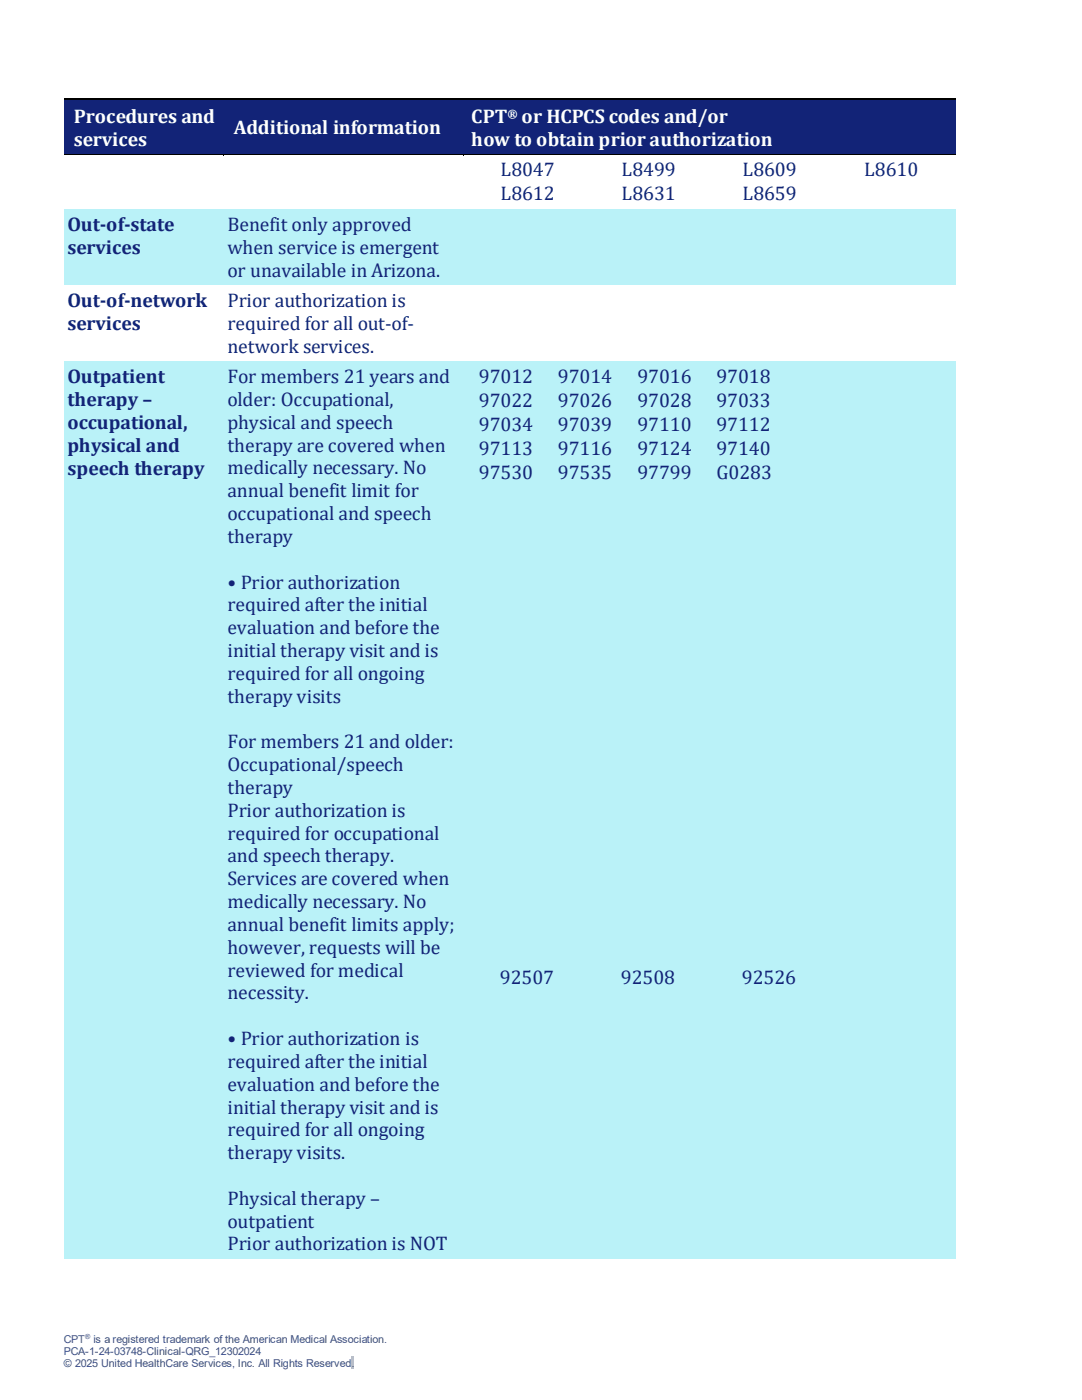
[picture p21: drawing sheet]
<svg xmlns="http://www.w3.org/2000/svg" width="216mm" height="279mm" viewBox="0 0 216 279" stroke-linecap="round" stroke-linejoin="round" font-family="sans-serif">
<defs><g id="words">
<g font-size="3.9" fill="#fff">
<text x="14.7" y="24.5">Procedures and</text>
<text x="14.7" y="29.1">services</text>
<text x="46.6" y="26.8">Additional information</text>
<text x="94" y="24.5">CPT</text>
<text x="94" y="29.1">how to obtain prior authorization</text>
<text x="104.1" y="24.5">or HCPCS codes and/or</text>
</g>
<g font-size="3.9" fill="#122377">
<text x="99.9" y="35.1">L8047</text>
<text x="124" y="35.1">L8499</text>
<text x="148.2" y="35.1">L8609</text>
<text x="172.4" y="35.1">L8610</text>
<text x="99.9" y="39.9">L8612</text>
<text x="124" y="39.9">L8631</text>
<text x="148.2" y="39.9">L8659</text>
<text x="13.5" y="46.1">Out-of-state</text>
<text x="45.4" y="46.1">Benefit only approved</text>
<text x="13.5" y="50.7">services</text>
<text x="45.4" y="50.7">when service is emergent</text>
<text x="45.4" y="55.3">or unavailable in Arizona.</text>
<text x="13.5" y="61.4">Out-of-network</text>
<text x="13.5" y="65.9">services</text>
<text x="45.4" y="61.4">Prior authorization is</text>
<text x="45.4" y="65.9">required for all out-of-</text>
<text x="45.4" y="70.4">network services.</text>
<text x="13.5" y="76.5">Outpatient</text>
<text x="45.4" y="76.5">For members 21 years and</text>
<text x="95.6" y="76.5">97012</text>
<text x="111.3" y="76.5">97014</text>
<text x="127.2" y="76.5">97016</text>
<text x="143" y="76.5">97018</text>
<text x="13.5" y="81.1">therapy –</text>
<text x="45.4" y="81.1">older: Occupational,</text>
<text x="95.6" y="81.3">97022</text>
<text x="111.3" y="81.3">97026</text>
<text x="127.2" y="81.3">97028</text>
<text x="143" y="81.3">97033</text>
<text x="13.5" y="85.6">occupational,</text>
<text x="45.4" y="85.6">physical and speech</text>
<text x="95.6" y="86">97034</text>
<text x="111.3" y="86">97039</text>
<text x="127.2" y="86">97110</text>
<text x="143" y="86">97112</text>
<text x="13.5" y="90.2">physical and</text>
<text x="13.5" y="94.8">speech therapy</text>
<text x="45.4" y="90.2">therapy are covered when</text>
<text x="45.4" y="94.7">medically necessary. No</text>
<text x="95.6" y="90.8">97113</text>
<text x="95.6" y="95.5">97530</text>
<text x="111.3" y="90.8">97116</text>
<text x="111.3" y="95.5">97535</text>
<text x="127.2" y="90.8">97124</text>
<text x="127.2" y="95.5">97799</text>
<text x="143" y="90.8">97140</text>
<text x="143" y="95.5">G0283</text>
<text x="45.4" y="99.2">annual benefit limit for</text>
<text x="45.4" y="103.8">occupational and speech</text>
<text x="45.4" y="108.4">therapy</text>
<text x="45.4" y="117.5">• Prior authorization</text>
<text x="45.4" y="122">required after the initial</text>
<text x="45.4" y="126.6">evaluation and before the</text>
<text x="45.4" y="131.1">initial therapy visit and is</text>
<text x="45.4" y="135.7">required for all ongoing</text>
<text x="45.4" y="140.3">therapy visits</text>
<text x="45.4" y="149.3">For members 21 and older:</text>
<text x="45.4" y="153.9">Occupational/speech</text>
<text x="45.4" y="158.4">therapy</text>
<text x="45.4" y="163">Prior authorization is</text>
<text x="45.4" y="167.6">required for occupational</text>
<text x="45.4" y="172">and speech therapy.</text>
<text x="45.4" y="176.6">Services are covered when</text>
<text x="45.4" y="181.2">medically necessary. No</text>
<text x="45.4" y="185.8">annual benefit limits apply;</text>
<text x="45.4" y="190.3">however, requests will be</text>
<text x="45.4" y="194.9">reviewed for medical</text>
<text x="99.8" y="196.3">92507</text>
<text x="123.9" y="196.3">92508</text>
<text x="148" y="196.3">92526</text>
<text x="45.4" y="199.4">necessity.</text>
<text x="45.4" y="208.5">• Prior authorization is</text>
<text x="45.4" y="213.1">required after the initial</text>
<text x="45.4" y="217.7">evaluation and before the</text>
<text x="45.4" y="222.2">initial therapy visit and is</text>
<text x="45.4" y="226.7">required for all ongoing</text>
<text x="45.4" y="231.2">therapy visits.</text>
<text x="45.4" y="240.4">Physical therapy –</text>
<text x="45.4" y="245">outpatient</text>
<text x="45.4" y="249.4">Prior authorization is NOT</text>
</g>
<text font-size="2.4" fill="#fff" x="101.3" y="23.6">®</text>
<g font-size="2.2" fill="#44546a">
<text x="12.7" y="268">CPT</text>
<text x="18.7" y="268">is a registered trademark of the American Medical Association.</text>
<text x="12.7" y="270.4">PCA-1-24-03748-Clinical-QRG_12302024</text>
<text x="12.7" y="272.8">© 2025 United HealthCare Services, Inc. All Rights Reserved</text>
<text x="70.1" y="272.8">.</text>
</g>
<text font-size="1.4" fill="#44546a" x="17" y="267.2">®</text>
</g></defs>
<path d="M70.1 270.8h.6v2.4h-.6z" fill-rule="evenodd" fill="#ff0"/>
<g fill="#122377">
<path d="M12.7 20.1h31.9v10.7h-31.9z" fill-rule="evenodd"/>
<path d="M13.5 20.8h30.3v4.6h-30.3z" fill-rule="evenodd"/>
<path d="M13.5 25.4h30.3v4.6h-30.3z" fill-rule="evenodd"/>
<path d="M44.6 20.1h47.8v10.7h-47.8z" fill-rule="evenodd"/>
<path d="M45.4 23.1h46.2v4.6h-46.2z" fill-rule="evenodd"/>
<path d="M92.4 20.1h98.2v10.7h-98.2z" fill-rule="evenodd"/>
<path d="M93.2 20.8h96.6v4.6h-96.6z" fill-rule="evenodd"/>
<path d="M93.2 25.4h96.6v4.6h-96.6z" fill-rule="evenodd"/>
</g>
<path d="M12.7 19.8h31.9" fill="none" stroke="#000" stroke-width=".25"/>
<g fill="#122377">
<path d="M12.7 19.9h31.9v.9h-31.9z" fill-rule="evenodd"/>
<path d="M44.6 19.9h.3v.9h-.3z" fill-rule="evenodd"/>
</g>
<path d="M44.6 19.7h.3v.2h-.3z" fill-rule="evenodd" fill="#000"/>
<path d="M44.9 19.8h47.5" fill="none" stroke="#000" stroke-width=".25"/>
<g fill="#122377">
<path d="M44.9 19.9h47.5v.9h-47.5z" fill-rule="evenodd"/>
<path d="M92.4 19.9h.2v.9h-.2z" fill-rule="evenodd"/>
</g>
<path d="M92.4 19.7h.2v.2h-.2z" fill-rule="evenodd" fill="#000"/>
<path d="M92.6 19.8h98" fill="none" stroke="#000" stroke-width=".25"/>
<g fill="#122377">
<path d="M92.6 19.9h98v.9h-98z" fill-rule="evenodd"/>
<path d="M12.7 29.9h31.9v.7h-31.9z" fill-rule="evenodd"/>
<path d="M44.6 29.9h47.8v.7h-47.8z" fill-rule="evenodd"/>
<path d="M92.4 29.9h98.2v.7h-98.2z" fill-rule="evenodd"/>
</g>
<g fill="#fff">
<path d="M12.7 30.8h31.9v11h-31.9z" fill-rule="evenodd"/>
<path d="M44.6 30.8h47.8v11h-47.8z" fill-rule="evenodd"/>
<path d="M92.4 30.8h98.2v11h-98.2z" fill-rule="evenodd"/>
<path d="M93.2 31.5h24.1v4.7h-24.1z" fill-rule="evenodd"/>
<path d="M95.1 31.5h20.3v4.5h-20.3z" fill-rule="evenodd"/>
<path d="M117.3 31.5h24.1v4.7h-24.1z" fill-rule="evenodd"/>
<path d="M119.2 31.5h20.3v4.5h-20.3z" fill-rule="evenodd"/>
<path d="M141.4 31.5h24.3v4.7h-24.3z" fill-rule="evenodd"/>
<path d="M143.3 31.5h20.5v4.5h-20.5z" fill-rule="evenodd"/>
<path d="M165.7 31.5h24.1v4.7h-24.1z" fill-rule="evenodd"/>
<path d="M167.6 31.5h20.3v4.5h-20.3z" fill-rule="evenodd"/>
<path d="M93.2 36.2h24.1v4.8h-24.1z" fill-rule="evenodd"/>
<path d="M95.1 36.2h20.3v4.6h-20.3z" fill-rule="evenodd"/>
<path d="M117.3 36.2h24.1v4.8h-24.1z" fill-rule="evenodd"/>
<path d="M119.2 36.2h20.3v4.6h-20.3z" fill-rule="evenodd"/>
<path d="M141.4 36.2h24.3v4.8h-24.3z" fill-rule="evenodd"/>
<path d="M143.3 36.2h20.5v4.6h-20.5z" fill-rule="evenodd"/>
<path d="M165.7 36.2h24.1v4.8h-24.1z" fill-rule="evenodd"/>
</g>
<path d="M12.7 30.9h31.9" fill="none" stroke="#000" stroke-width=".25"/>
<g fill="#fff">
<path d="M12.7 31h31.9v.5h-31.9z" fill-rule="evenodd"/>
<path d="M44.6 31h.3v.5h-.3z" fill-rule="evenodd"/>
</g>
<path d="M44.6 30.8h.3v.2h-.3z" fill-rule="evenodd" fill="#000"/>
<path d="M44.9 30.9h47.5" fill="none" stroke="#000" stroke-width=".25"/>
<g fill="#fff">
<path d="M44.9 31h47.5v.5h-47.5z" fill-rule="evenodd"/>
<path d="M92.4 31h.2v.5h-.2z" fill-rule="evenodd"/>
</g>
<path d="M92.4 30.8h.2v.2h-.2z" fill-rule="evenodd" fill="#000"/>
<path d="M92.6 30.9h98" fill="none" stroke="#000" stroke-width=".25"/>
<g fill="#fff">
<path d="M92.6 31h98v.5h-98z" fill-rule="evenodd"/>
<path d="M12.7 41h31.9v.8h-31.9z" fill-rule="evenodd"/>
<path d="M44.6 41h47.8v.8h-47.8z" fill-rule="evenodd"/>
<path d="M92.4 41h98.2v.8h-98.2z" fill-rule="evenodd"/>
</g>
<g fill="#baf2f8">
<path d="M12.7 41.8h31.9v15.1h-31.9z" fill-rule="evenodd"/>
<path d="M13.5 42.6h30.3v4.4h-30.3z" fill-rule="evenodd"/>
<path d="M13.5 47h30.3v4.6h-30.3z" fill-rule="evenodd"/>
<path d="M13.5 51.6h30.3v4.6h-30.3z" fill-rule="evenodd"/>
<path d="M44.6 41.8h47.8v15.1h-47.8z" fill-rule="evenodd"/>
<path d="M45.4 42.6h46.2v4.4h-46.2z" fill-rule="evenodd"/>
<path d="M45.4 47h46.2v4.6h-46.2z" fill-rule="evenodd"/>
<path d="M45.4 51.6h46.2v4.6h-46.2z" fill-rule="evenodd"/>
<path d="M92.4 41.8h98.2v15.1h-98.2z" fill-rule="evenodd"/>
<path d="M93.2 42.6h96.6v4.4h-96.6z" fill-rule="evenodd"/>
<path d="M12.7 41.8h31.9v.8h-31.9z" fill-rule="evenodd"/>
<path d="M44.6 41.8h47.8v.8h-47.8z" fill-rule="evenodd"/>
<path d="M92.4 41.8h98.2v.8h-98.2z" fill-rule="evenodd"/>
<path d="M12.7 56.2h31.9v.7h-31.9z" fill-rule="evenodd"/>
<path d="M44.6 56.2h47.8v.7h-47.8z" fill-rule="evenodd"/>
<path d="M92.4 56.2h98.2v.7h-98.2z" fill-rule="evenodd"/>
</g>
<g fill="#fff">
<path d="M12.7 56.9h31.9v15.1h-31.9z" fill-rule="evenodd"/>
<path d="M13.5 57.7h30.3v4.6h-30.3z" fill-rule="evenodd"/>
<path d="M13.5 62.3h30.3v4.5h-30.3z" fill-rule="evenodd"/>
<path d="M44.6 56.9h47.8v15.1h-47.8z" fill-rule="evenodd"/>
<path d="M45.4 57.7h46.2v4.6h-46.2z" fill-rule="evenodd"/>
<path d="M45.4 62.3h46.2v4.5h-46.2z" fill-rule="evenodd"/>
<path d="M45.4 66.8h46.2v4.5h-46.2z" fill-rule="evenodd"/>
<path d="M92.4 56.9h98.2v15.1h-98.2z" fill-rule="evenodd"/>
<path d="M93.2 57.7h96.6v4.6h-96.6z" fill-rule="evenodd"/>
<path d="M12.7 56.9h31.9v.8h-31.9z" fill-rule="evenodd"/>
<path d="M44.6 56.9h47.8v.8h-47.8z" fill-rule="evenodd"/>
<path d="M92.4 56.9h98.2v.8h-98.2z" fill-rule="evenodd"/>
<path d="M12.7 71.3h31.9v.7h-31.9z" fill-rule="evenodd"/>
<path d="M44.6 71.3h47.8v.7h-47.8z" fill-rule="evenodd"/>
<path d="M92.4 71.3h98.2v.7h-98.2z" fill-rule="evenodd"/>
</g>
<g fill="#baf2f8">
<path d="M12.7 72h31.9v179.1h-31.9z" fill-rule="evenodd"/>
<path d="M13.5 72.8h30.3v4.6h-30.3z" fill-rule="evenodd"/>
<path d="M13.5 77.4h30.3v4.6h-30.3z" fill-rule="evenodd"/>
<path d="M13.5 82h30.3v4.5h-30.3z" fill-rule="evenodd"/>
<path d="M13.5 86.5h30.3v4.6h-30.3z" fill-rule="evenodd"/>
<path d="M13.5 91.1h30.3v6h-30.3z" fill-rule="evenodd"/>
<path d="M13.5 97.1h30.3v5.9h-30.3z" fill-rule="evenodd"/>
<path d="M13.5 103h30.3v5.9h-30.3z" fill-rule="evenodd"/>
<path d="M13.5 108.9h30.3v6h-30.3z" fill-rule="evenodd"/>
<path d="M13.5 114.9h30.3v5.9h-30.3z" fill-rule="evenodd"/>
<path d="M13.5 120.8h30.3v6h-30.3z" fill-rule="evenodd"/>
<path d="M13.5 126.8h30.3v6h-30.3z" fill-rule="evenodd"/>
<path d="M13.5 132.8h30.3v6h-30.3z" fill-rule="evenodd"/>
<path d="M13.5 138.8h30.3v5.9h-30.3z" fill-rule="evenodd"/>
<path d="M13.5 144.7h30.3v6h-30.3z" fill-rule="evenodd"/>
<path d="M13.5 150.7h30.3v6h-30.3z" fill-rule="evenodd"/>
<path d="M13.5 156.7h30.3v5.9h-30.3z" fill-rule="evenodd"/>
<path d="M13.5 162.6h30.3v6h-30.3z" fill-rule="evenodd"/>
<path d="M13.5 168.6h30.3v6h-30.3z" fill-rule="evenodd"/>
<path d="M13.5 174.6h30.3v6h-30.3z" fill-rule="evenodd"/>
<path d="M13.5 180.6h30.3v5.9h-30.3z" fill-rule="evenodd"/>
<path d="M13.5 186.5h30.3v6h-30.3z" fill-rule="evenodd"/>
<path d="M13.5 192.5h30.3v5.8h-30.3z" fill-rule="evenodd"/>
<path d="M13.5 198.3h30.3v6h-30.3z" fill-rule="evenodd"/>
<path d="M44.6 72h47.8v179.1h-47.8z" fill-rule="evenodd"/>
<path d="M45.4 72.8h46.2v4.6h-46.2z" fill-rule="evenodd"/>
<path d="M45.4 77.4h46.2v4.6h-46.2z" fill-rule="evenodd"/>
<path d="M45.4 82h46.2v4.5h-46.2z" fill-rule="evenodd"/>
<path d="M45.4 86.5h46.2v4.6h-46.2z" fill-rule="evenodd"/>
<path d="M45.4 91.1h46.2v4.4h-46.2z" fill-rule="evenodd"/>
<path d="M45.4 95.5h46.2v4.6h-46.2z" fill-rule="evenodd"/>
<path d="M45.4 100.1h46.2v4.6h-46.2z" fill-rule="evenodd"/>
<path d="M45.4 104.7h46.2v4.6h-46.2z" fill-rule="evenodd"/>
<path d="M45.4 109.3h46.2v4.5h-46.2z" fill-rule="evenodd"/>
<path d="M45.4 113.8h46.2v4.6h-46.2z" fill-rule="evenodd"/>
<path d="M45.4 118.4h46.2v4.5h-46.2z" fill-rule="evenodd"/>
<path d="M45.4 122.9h46.2v4.5h-46.2z" fill-rule="evenodd"/>
<path d="M45.4 127.4h46.2v4.6h-46.2z" fill-rule="evenodd"/>
<path d="M45.4 132h46.2v4.6h-46.2z" fill-rule="evenodd"/>
<path d="M45.4 136.6h46.2v4.6h-46.2z" fill-rule="evenodd"/>
<path d="M45.4 141.2h46.2v4.5h-46.2z" fill-rule="evenodd"/>
<path d="M45.4 145.7h46.2v4.5h-46.2z" fill-rule="evenodd"/>
<path d="M45.4 150.2h46.2v4.6h-46.2z" fill-rule="evenodd"/>
<path d="M45.4 154.8h46.2v4.5h-46.2z" fill-rule="evenodd"/>
<path d="M45.4 159.3h46.2v4.6h-46.2z" fill-rule="evenodd"/>
<path d="M45.4 163.9h46.2v4.6h-46.2z" fill-rule="evenodd"/>
<path d="M45.4 168.5h46.2v4.4h-46.2z" fill-rule="evenodd"/>
<path d="M45.4 172.9h46.2v4.6h-46.2z" fill-rule="evenodd"/>
<path d="M45.4 177.5h46.2v4.6h-46.2z" fill-rule="evenodd"/>
<path d="M45.4 182.1h46.2v4.5h-46.2z" fill-rule="evenodd"/>
<path d="M45.4 186.6h46.2v4.6h-46.2z" fill-rule="evenodd"/>
<path d="M45.4 191.2h46.2v4.6h-46.2z" fill-rule="evenodd"/>
<path d="M45.4 195.8h46.2v4.4h-46.2z" fill-rule="evenodd"/>
<path d="M45.4 200.2h46.2v4.6h-46.2z" fill-rule="evenodd"/>
<path d="M45.4 204.8h46.2v4.6h-46.2z" fill-rule="evenodd"/>
<path d="M45.4 209.4h46.2v4.6h-46.2z" fill-rule="evenodd"/>
<path d="M45.4 214h46.2v4.5h-46.2z" fill-rule="evenodd"/>
<path d="M45.4 218.5h46.2v4.6h-46.2z" fill-rule="evenodd"/>
<path d="M45.4 223.1h46.2v4.5h-46.2z" fill-rule="evenodd"/>
<path d="M45.4 227.6h46.2v4.5h-46.2z" fill-rule="evenodd"/>
<path d="M45.4 232.1h46.2v4.6h-46.2z" fill-rule="evenodd"/>
<path d="M45.4 236.7h46.2v4.6h-46.2z" fill-rule="evenodd"/>
<path d="M45.4 241.3h46.2v4.6h-46.2z" fill-rule="evenodd"/>
<path d="M45.4 245.9h46.2v4.4h-46.2z" fill-rule="evenodd"/>
<path d="M92.4 72h98.2v179.1h-98.2z" fill-rule="evenodd"/>
<path d="M93.2 72.8h15.7v4.8h-15.7z" fill-rule="evenodd"/>
<path d="M95.1 72.8h11.9v4.6h-11.9z" fill-rule="evenodd"/>
<path d="M108.9 72.8h15.9v4.8h-15.9z" fill-rule="evenodd"/>
<path d="M110.8 72.8h12.1v4.6h-12.1z" fill-rule="evenodd"/>
<path d="M124.8 72.8h15.7v4.8h-15.7z" fill-rule="evenodd"/>
<path d="M126.7 72.8h11.9v4.6h-11.9z" fill-rule="evenodd"/>
<path d="M140.5 72.8h15.9v4.8h-15.9z" fill-rule="evenodd"/>
<path d="M142.5 72.8h12v4.6h-12z" fill-rule="evenodd"/>
<path d="M93.2 77.6h15.7v4.7h-15.7z" fill-rule="evenodd"/>
<path d="M95.1 77.6h11.9v4.6h-11.9z" fill-rule="evenodd"/>
<path d="M108.9 77.6h15.9v4.7h-15.9z" fill-rule="evenodd"/>
<path d="M110.8 77.6h12.1v4.6h-12.1z" fill-rule="evenodd"/>
<path d="M124.8 77.6h15.7v4.7h-15.7z" fill-rule="evenodd"/>
<path d="M126.7 77.6h11.9v4.6h-11.9z" fill-rule="evenodd"/>
<path d="M140.5 77.6h15.9v4.7h-15.9z" fill-rule="evenodd"/>
<path d="M142.5 77.6h12v4.6h-12z" fill-rule="evenodd"/>
<path d="M93.2 82.3h15.7v4.9h-15.7z" fill-rule="evenodd"/>
<path d="M95.1 82.3h11.9v4.6h-11.9z" fill-rule="evenodd"/>
<path d="M108.9 82.3h15.9v4.9h-15.9z" fill-rule="evenodd"/>
<path d="M110.8 82.3h12.1v4.6h-12.1z" fill-rule="evenodd"/>
<path d="M124.8 82.3h15.7v4.9h-15.7z" fill-rule="evenodd"/>
<path d="M126.7 82.3h11.9v4.6h-11.9z" fill-rule="evenodd"/>
<path d="M140.5 82.3h15.9v4.9h-15.9z" fill-rule="evenodd"/>
<path d="M142.5 82.3h12v4.6h-12z" fill-rule="evenodd"/>
<path d="M93.2 87.2h15.7v4.7h-15.7z" fill-rule="evenodd"/>
<path d="M95.1 87.2h11.9v4.5h-11.9z" fill-rule="evenodd"/>
<path d="M108.9 87.2h15.9v4.7h-15.9z" fill-rule="evenodd"/>
<path d="M110.8 87.2h12.1v4.5h-12.1z" fill-rule="evenodd"/>
<path d="M124.8 87.2h15.7v4.7h-15.7z" fill-rule="evenodd"/>
<path d="M126.7 87.2h11.9v4.5h-11.9z" fill-rule="evenodd"/>
<path d="M140.5 87.2h15.9v4.7h-15.9z" fill-rule="evenodd"/>
<path d="M142.5 87.2h12v4.5h-12z" fill-rule="evenodd"/>
<path d="M93.2 91.9h15.7v4.8h-15.7z" fill-rule="evenodd"/>
<path d="M95.1 91.9h11.9v4.5h-11.9z" fill-rule="evenodd"/>
<path d="M108.9 91.9h15.9v4.8h-15.9z" fill-rule="evenodd"/>
<path d="M110.8 91.9h12.1v4.5h-12.1z" fill-rule="evenodd"/>
<path d="M124.8 91.9h15.7v4.8h-15.7z" fill-rule="evenodd"/>
<path d="M126.7 91.9h11.9v4.5h-11.9z" fill-rule="evenodd"/>
<path d="M140.5 91.9h15.9v4.8h-15.9z" fill-rule="evenodd"/>
<path d="M142.5 91.9h12v4.5h-12z" fill-rule="evenodd"/>
<path d="M93.2 96.7h15.7v4.7h-15.7z" fill-rule="evenodd"/>
<path d="M108.9 96.7h15.9v4.7h-15.9z" fill-rule="evenodd"/>
<path d="M124.8 96.7h15.7v4.7h-15.7z" fill-rule="evenodd"/>
<path d="M140.5 96.7h15.9v4.7h-15.9z" fill-rule="evenodd"/>
<path d="M93.2 101.4h15.7v4.8h-15.7z" fill-rule="evenodd"/>
<path d="M108.9 101.4h15.9v4.8h-15.9z" fill-rule="evenodd"/>
<path d="M124.8 101.4h15.7v4.8h-15.7z" fill-rule="evenodd"/>
<path d="M140.5 101.4h15.9v4.8h-15.9z" fill-rule="evenodd"/>
<path d="M93.2 106.2h96.6v4.6h-96.6z" fill-rule="evenodd"/>
<path d="M93.2 110.8h96.6v4.6h-96.6z" fill-rule="evenodd"/>
<path d="M93.2 115.4h96.6v4.4h-96.6z" fill-rule="evenodd"/>
<path d="M93.2 119.8h96.6v4.6h-96.6z" fill-rule="evenodd"/>
<path d="M93.2 124.4h96.6v4.6h-96.6z" fill-rule="evenodd"/>
<path d="M93.2 129h96.6v4.5h-96.6z" fill-rule="evenodd"/>
<path d="M93.2 133.5h96.6v4.6h-96.6z" fill-rule="evenodd"/>
<path d="M93.2 138.1h96.6v4.5h-96.6z" fill-rule="evenodd"/>
<path d="M93.2 142.6h96.6v4.5h-96.6z" fill-rule="evenodd"/>
<path d="M93.2 147.1h96.6v4.6h-96.6z" fill-rule="evenodd"/>
<path d="M93.2 151.7h96.6v4.6h-96.6z" fill-rule="evenodd"/>
<path d="M93.2 156.3h96.6v4.6h-96.6z" fill-rule="evenodd"/>
<path d="M93.2 160.9h96.6v4.5h-96.6z" fill-rule="evenodd"/>
<path d="M93.2 165.4h96.6v4.5h-96.6z" fill-rule="evenodd"/>
<path d="M93.2 169.9h96.6v4.6h-96.6z" fill-rule="evenodd"/>
<path d="M93.2 174.5h96.6v4.5h-96.6z" fill-rule="evenodd"/>
<path d="M93.2 179h96.6v4.6h-96.6z" fill-rule="evenodd"/>
<path d="M93.2 183.6h96.6v4.6h-96.6z" fill-rule="evenodd"/>
<path d="M93.2 188.2h24.1v9h-24.1z" fill-rule="evenodd"/>
<path d="M95.1 188.2h20.3v4.6h-20.3z" fill-rule="evenodd"/>
<path d="M95.1 192.8h20.3v4.4h-20.3z" fill-rule="evenodd"/>
<path d="M117.3 188.2h24.1v9h-24.1z" fill-rule="evenodd"/>
<path d="M119.2 188.2h20.3v4.6h-20.3z" fill-rule="evenodd"/>
<path d="M119.2 192.8h20.3v4.4h-20.3z" fill-rule="evenodd"/>
<path d="M141.4 188.2h24.3v9h-24.3z" fill-rule="evenodd"/>
<path d="M143.3 188.2h20.5v4.6h-20.5z" fill-rule="evenodd"/>
<path d="M143.3 192.8h20.5v4.4h-20.5z" fill-rule="evenodd"/>
<path d="M165.7 188.2h24.1v9h-24.1z" fill-rule="evenodd"/>
<path d="M167.6 188.2h20.3v4.6h-20.3z" fill-rule="evenodd"/>
<path d="M93.2 197.2h24.1v4.8h-24.1z" fill-rule="evenodd"/>
<path d="M117.3 197.2h24.1v4.8h-24.1z" fill-rule="evenodd"/>
<path d="M141.4 197.2h24.3v4.8h-24.3z" fill-rule="evenodd"/>
<path d="M165.7 197.2h24.1v4.8h-24.1z" fill-rule="evenodd"/>
<path d="M93.2 202h96.6v4.7h-96.6z" fill-rule="evenodd"/>
<path d="M12.7 72h31.9v.8h-31.9z" fill-rule="evenodd"/>
<path d="M44.6 72h47.8v.8h-47.8z" fill-rule="evenodd"/>
<path d="M92.4 72h98.2v.8h-98.2z" fill-rule="evenodd"/>
<path d="M12.7 250.3h31.9v.8h-31.9z" fill-rule="evenodd"/>
<path d="M44.6 250.3h47.8v.8h-47.8z" fill-rule="evenodd"/>
<path d="M92.4 250.3h98.2v.8h-98.2z" fill-rule="evenodd"/>
</g>
<use href="#words"/>
</svg>
